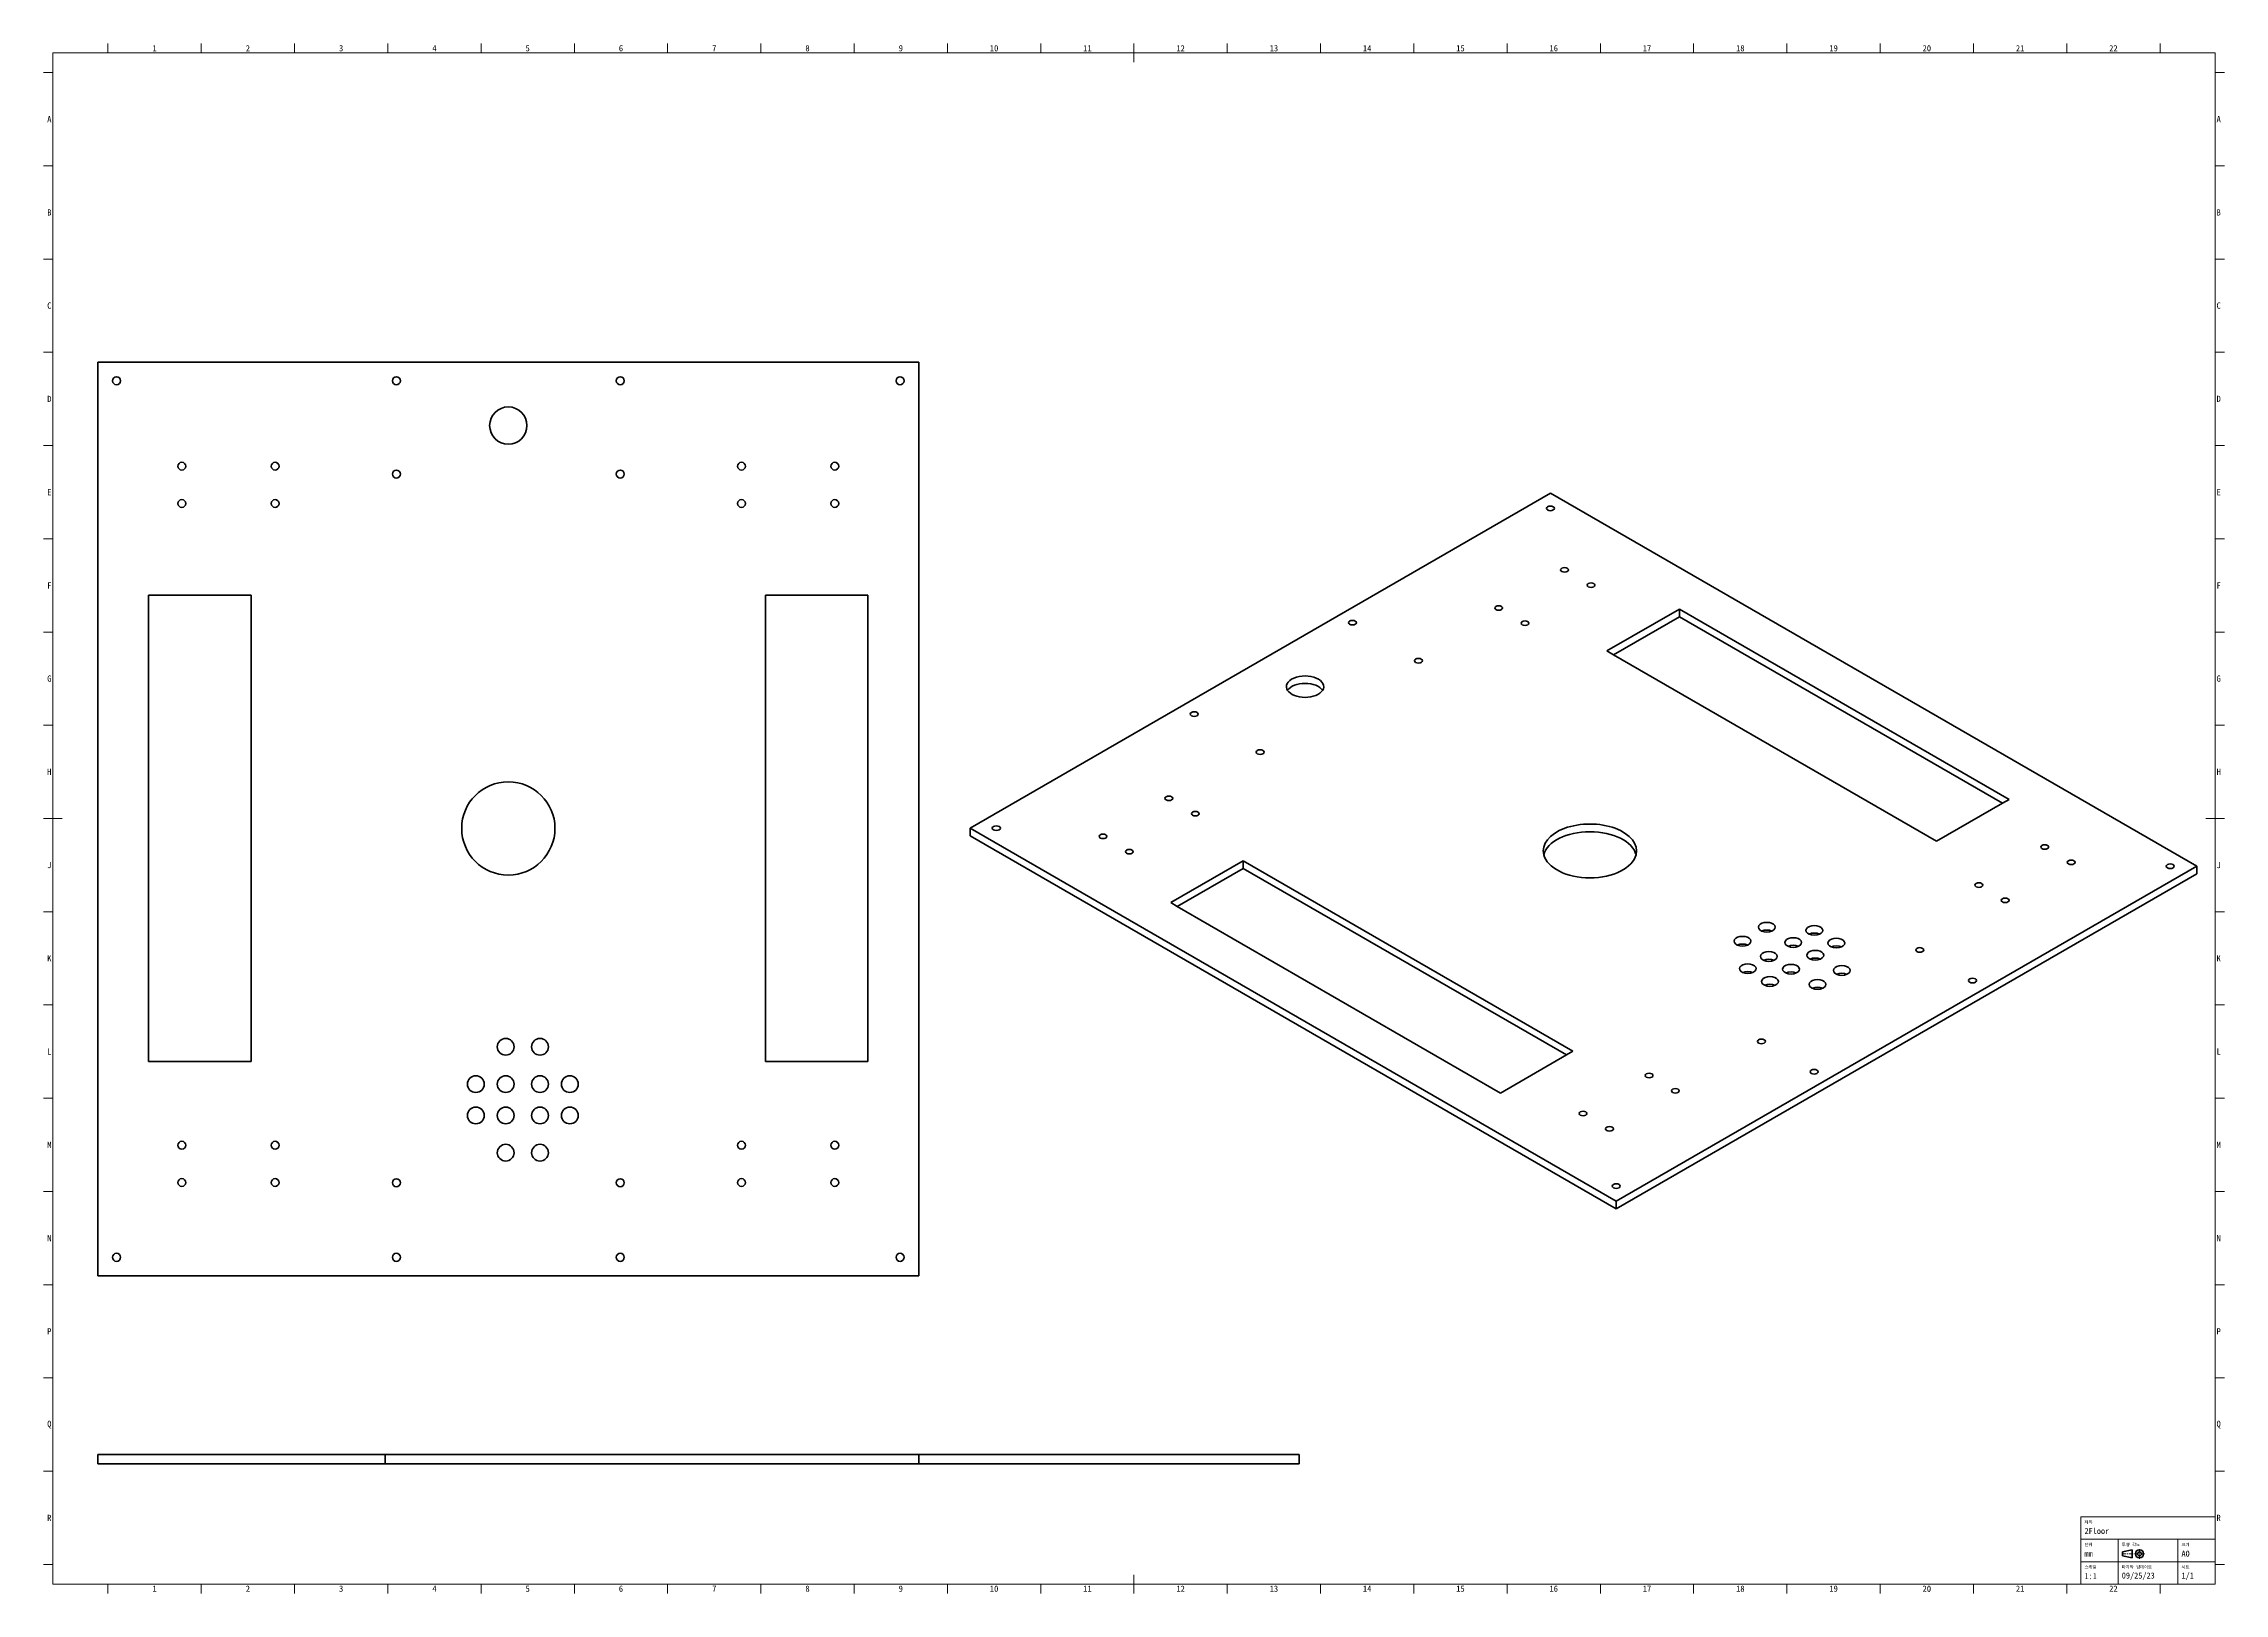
# Model space of a CAD drawing. Header units: millimetres. Extents: x 15 to 1184, y 5 to 836.
import ezdxf

# ---------------------------------------------------------------- set-up
doc = ezdxf.new("R2010")
doc.units = ezdxf.units.MM
doc.layers.add('기하구조', color=7, linetype='Continuous')
doc.layers.add('테두리', color=7, linetype='Continuous')
doc.styles.add('Shapr10', font='txt', dxfattribs={"height": 3.3495})
doc.styles.add('Shapr11', font='txt', dxfattribs={"height": 3.3495})
doc.styles.add('Shapr12', font='txt', dxfattribs={"height": 3.3495})
doc.styles.add('Shapr13', font='txt', dxfattribs={"height": 3.3495})
doc.styles.add('Shapr14', font='txt', dxfattribs={"height": 3.3495})
doc.styles.add('Shapr2', font='txt', dxfattribs={"height": 3.3495})
doc.styles.add('Shapr20', font='txt', dxfattribs={"height": 3.3495})
doc.styles.add('Shapr3', font='txt', dxfattribs={"height": 3.3495})
doc.styles.add('Shapr4', font='txt', dxfattribs={"height": 3.3495})
doc.styles.add('Shapr5', font='txt', dxfattribs={"height": 3.3495})
doc.styles.add('Shapr6', font='txt', dxfattribs={"height": 3.3495})
doc.styles.add('Shapr7', font='txt', dxfattribs={"height": 3.3495})
doc.styles.add('Shapr8', font='txt', dxfattribs={"height": 3.3495})
doc.styles.add('Shapr9', font='txt', dxfattribs={"height": 3.3495})

# ---------------------------------------------------------------- blocks, each defined once
blk = doc.blocks.new('*U2')
at = {"layer": '테두리', "linetype": 'Continuous', "lineweight": 15}
for p, q in [((1179, 46), (1107, 46)), ((1107, 10), (1107, 46)), ((1179, 10), (1179, 46)), ((1179, 34), (1107, 34)), ((1127, 10), (1127, 34)), ((1129, 26.2), (1131.4, 26.2)), ((1131.8, 26.2), (1132.2, 26.2)), ((1135.1, 26.2), (1132.7, 26.2)), ((1137.9, 26.2), (1135.9, 26.2)), ((1138.3, 26.2), (1138.8, 26.2)), ((1138.5, 26.9), (1138.5, 28.8)), ((1138.5, 26), (1138.5, 26.4)), ((1138.5, 25.6), (1138.5, 23.6)), ((1139.2, 26.2), (1141.1, 26.2)), ((1159, 10), (1159, 34)), ((1179, 22), (1107, 22)), ((1179, 10), (1107, 10))]:
    blk.add_line(p, q, dxfattribs=at)
at = {"layer": '테두리', "linetype": 'Continuous', "lineweight": 40}
for p, q in [((1129.4, 27.3), (1134.6, 28.4)), ((1129.4, 27.3), (1129.4, 25.1)), ((1129.4, 25.1), (1134.6, 24.1)), ((1134.6, 28.4), (1134.6, 24.1))]:
    blk.add_line(p, q, dxfattribs=at)
for radius in [2.17, 1.08]:
    blk.add_circle((1138.5, 26.2), radius, dxfattribs=at)

msp = doc.modelspace()

# ---------------------------------------------------------------- linework, layer by layer
at = {"layer": '기하구조', "linetype": 'Continuous', "lineweight": 40}
for p, q in [((44.1, 665.2), (44.1, 175.2)), ((44.1, 665.2), (484.1, 665.2)), ((484.1, 175.2), (484.1, 665.2)), ((511.6, 415.3), (822.7, 594.9)), ((1169.2, 394.9), (822.7, 594.9)), ((71.3, 540.2), (71.3, 290.2)), ((71.3, 540.2), (126.3, 540.2)), ((126.3, 540.2), (126.3, 290.2)), ((401.9, 540.2), (401.9, 290.2)), ((456.9, 540.2), (401.9, 540.2)), ((456.9, 540.2), (456.9, 290.2)), ((891.9, 532.8), (853, 510.4)), ((891.9, 528.7), (856.5, 508.3)), ((891.9, 528.7), (891.9, 532.8)), ((891.9, 532.8), (1068.6, 430.7)), ((891.9, 528.7), (1065.1, 428.7)), ((853, 510.4), (856.5, 508.3)), ((856.5, 508.3), (1029.7, 408.3)), ((1029.7, 408.3), (1065.1, 428.7)), ((1065.1, 428.7), (1068.6, 430.7)), ((511.6, 415.3), (858, 215.3)), ((511.6, 415.3), (511.6, 411.2)), ((511.6, 411.2), (858, 211.2)), ((619.2, 375.4), (658.1, 397.8)), ((658.1, 393.7), (658.1, 397.8)), ((658.1, 397.8), (834.8, 295.8)), ((622.7, 373.3), (658.1, 393.7)), ((658.1, 393.7), (831.3, 293.7)), ((858, 215.3), (1169.2, 394.9)), ((858, 211.2), (1169.2, 390.8)), ((1169.2, 394.9), (1169.2, 390.8)), ((619.2, 375.4), (622.7, 373.3)), ((622.7, 373.3), (795.9, 273.3)), ((831.3, 293.7), (795.9, 273.3)), ((834.8, 295.8), (831.3, 293.7)), ((126.3, 290.2), (71.3, 290.2)), ((401.9, 290.2), (456.9, 290.2)), ((858, 215.3), (858, 211.2)), ((44.1, 175.2), (484.1, 175.2)), ((44.1, 79.4), (484.1, 79.4)), ((44.1, 79.4), (44.1, 74.4)), ((44.1, 74.4), (484.1, 74.4)), ((198, 79.4), (688, 79.4)), ((198, 79.4), (198, 74.4)), ((198, 74.4), (688, 74.4)), ((484.1, 79.4), (484.1, 74.4)), ((688, 79.4), (688, 74.4))]:
    msp.add_line(p, q, dxfattribs=at)
for centre, radius in [((54.1, 655.2), 2.15), ((204.1, 655.2), 2.15), ((324.1, 655.2), 2.15), ((474.1, 655.2), 2.15), ((264.1, 631.2), 10), ((89.1, 609.4), 2.1), ((139.1, 609.4), 2.1), ((389.1, 609.4), 2.1), ((439.1, 609.4), 2.1), ((204.1, 605.2), 2.15), ((324.1, 605.2), 2.15), ((89.1, 589.4), 2.1), ((139.1, 589.4), 2.1), ((389.1, 589.4), 2.1), ((439.1, 589.4), 2.1), ((264.1, 415.2), 25), ((262.7, 298.1), 4.5), ((281.1, 298.1), 4.5), ((246.7, 278.1), 4.5), ((262.7, 278.1), 4.5), ((281.1, 278.1), 4.5), ((297.1, 278.1), 4.5), ((246.7, 261.3), 4.5), ((262.7, 261.3), 4.5), ((281.1, 261.3), 4.5), ((297.1, 261.3), 4.5), ((89.1, 245.3), 2.1), ((139.1, 245.3), 2.1), ((262.7, 241.3), 4.5), ((281.1, 241.3), 4.5), ((389.1, 245.3), 2.1), ((439.1, 245.3), 2.1), ((89.1, 225.3), 2.1), ((139.1, 225.3), 2.1), ((204.1, 225.2), 2.15), ((324.1, 225.2), 2.15), ((389.1, 225.3), 2.1), ((439.1, 225.3), 2.1), ((54.1, 185.2), 2.15), ((204.1, 185.2), 2.15), ((324.1, 185.2), 2.15), ((474.1, 185.2), 2.15)]:
    msp.add_circle(centre, radius, dxfattribs=at)
for centre, major_axis in [((822.7, 586.8), (2.15, 0)), ((830.3, 553.8), (-2.1, 0)), ((844.5, 545.6), (-2.1, 0)), ((716.6, 525.5), (-2.15, 0)), ((795, 533.4), (-2.1, 0)), ((809.1, 525.2), (-2.1, 0)), ((752, 505.1), (2.15, 0)), ((631.8, 476.5), (-2.15, 0)), ((667.1, 456.1), (2.15, 0)), ((618.2, 431.3), (-2.1, 0)), ((632.4, 423.1), (-2.1, 0)), ((525.7, 415.3), (2.15, 0)), ((582.9, 410.9), (-2.1, 0)), ((597, 402.7), (-2.1, 0)), ((1087.7, 405.2), (-2.1, 0)), ((1101.9, 397), (-2.1, 0)), ((1052.4, 384.8), (-2.1, 0)), ((1155, 394.9), (2.15, 0)), ((1066.5, 376.6), (-2.1, 0)), ((1020.7, 350), (2.15, 0)), ((1049, 333.6), (-2.15, 0)), ((935.8, 301), (2.15, 0)), ((875.6, 282.7), (-2.1, 0)), ((964.1, 284.7), (-2.15, 0)), ((889.7, 274.5), (-2.1, 0)), ((840.2, 262.3), (-2.1, 0)), ((854.4, 254.1), (-2.1, 0)), ((858, 223.4), (2.15, 0))]:
    msp.add_ellipse(centre, major_axis=major_axis, ratio=0.57735, dxfattribs=at)
for centre, major_axis, start_param, end_param in [((691.2, 491.2), (-10, 0), 2.780226, 6.644552), ((691.2, 487.2), (-10, 0), 3.50296, 5.921818), ((691.2, 491.2), (-10, 0), 0.361367, 2.780226), ((843.9, 403.1), (25, 0), 6.141288, 9.566675), ((843.9, 399), (25, 0), 0.141897, 2.999696), ((843.9, 403.1), (25, 0), 3.28349, 6.141288), ((938.7, 362.2), (-4.5, 0), 2.237807, 7.18697), ((964.2, 360.5), (-4.5, 0), 2.237807, 7.18697), ((925.7, 354.7), (-4.5, 0), 2.237807, 7.18697), ((925.7, 350.6), (-4.5, 0), 4.045378, 5.3794), ((925.7, 354.7), (-4.5, 0), 0.903785, 2.237807), ((938.7, 358.1), (-4.5, 0), 4.045378, 5.3794), ((938.7, 362.2), (-4.5, 0), 0.903785, 2.237807), ((952.9, 354), (-4.5, 0), 2.237807, 7.18697), ((952.9, 349.9), (-4.5, 0), 4.045378, 5.3794), ((952.9, 354), (-4.5, 0), 0.903785, 2.237807), ((964.2, 356.5), (-4.5, 0), 4.045378, 5.3794), ((964.2, 360.5), (-4.5, 0), 0.903785, 2.237807), ((976, 353.7), (-4.5, 0), 2.237807, 7.18697), ((976, 349.6), (-4.5, 0), 4.045378, 5.3794), ((976, 353.7), (-4.5, 0), 0.903785, 2.237807), ((928.5, 340), (-4.5, 0), 2.237807, 7.18697), ((939.8, 346.5), (-4.5, 0), 2.237807, 7.18697), ((939.8, 342.4), (-4.5, 0), 4.045378, 5.3794), ((939.8, 346.5), (-4.5, 0), 0.903785, 2.237807), ((951.7, 339.7), (-4.5, 0), 2.237807, 7.18697), ((964.7, 347.2), (-4.5, 0), 2.237807, 7.18697), ((964.7, 343.1), (-4.5, 0), 4.045378, 5.3794), ((964.7, 347.2), (-4.5, 0), 0.903785, 2.237807), ((978.9, 339), (-4.5, 0), 2.237807, 7.18697), ((928.5, 335.9), (-4.5, 0), 4.045378, 5.3794), ((928.5, 340), (-4.5, 0), 0.903785, 2.237807), ((940.4, 333.1), (-4.5, 0), 2.237807, 7.18697), ((940.4, 329.1), (-4.5, 0), 4.045378, 5.3794), ((940.4, 333.1), (-4.5, 0), 0.903785, 2.237807), ((951.7, 335.6), (-4.5, 0), 4.045378, 5.3794), ((951.7, 339.7), (-4.5, 0), 0.903785, 2.237807), ((965.9, 331.5), (-4.5, 0), 2.237807, 7.18697), ((965.9, 327.4), (-4.5, 0), 4.045378, 5.3794), ((965.9, 331.5), (-4.5, 0), 0.903785, 2.237807), ((978.9, 334.9), (-4.5, 0), 4.045378, 5.3794), ((978.9, 339), (-4.5, 0), 0.903785, 2.237807)]:
    msp.add_ellipse(centre, major_axis=major_axis, ratio=0.57735, start_param=start_param, end_param=end_param, dxfattribs=at)
at = {"layer": '테두리', "linetype": 'Continuous', "lineweight": 15}
for p, q in [((1179, 831), (20, 831)), ((20, 831), (20, 10)), ((49.5, 831), (49.5, 836)), ((99.5, 831), (99.5, 836)), ((149.5, 831), (149.5, 836)), ((199.5, 831), (199.5, 836)), ((249.5, 831), (249.5, 836)), ((299.5, 831), (299.5, 836)), ((349.5, 831), (349.5, 836)), ((399.5, 831), (399.5, 836)), ((449.5, 831), (449.5, 836)), ((499.5, 831), (499.5, 836)), ((549.5, 831), (549.5, 836)), ((599.5, 826), (599.5, 836)), ((649.5, 831), (649.5, 836)), ((699.5, 831), (699.5, 836)), ((749.5, 831), (749.5, 836)), ((799.5, 831), (799.5, 836)), ((849.5, 831), (849.5, 836)), ((899.5, 831), (899.5, 836)), ((949.5, 831), (949.5, 836)), ((999.5, 831), (999.5, 836)), ((1049.5, 831), (1049.5, 836)), ((1099.5, 831), (1099.5, 836)), ((1149.5, 831), (1149.5, 836)), ((1179, 10), (1179, 831)), ((20, 820.5), (15, 820.5)), ((1179, 820.5), (1184, 820.5)), ((20, 770.5), (15, 770.5)), ((1179, 770.5), (1184, 770.5)), ((20, 720.5), (15, 720.5)), ((1179, 720.5), (1184, 720.5)), ((20, 670.5), (15, 670.5)), ((1179, 670.5), (1184, 670.5)), ((20, 620.5), (15, 620.5)), ((1179, 620.5), (1184, 620.5)), ((20, 570.5), (15, 570.5)), ((1179, 570.5), (1184, 570.5)), ((20, 520.5), (15, 520.5)), ((1179, 520.5), (1184, 520.5)), ((20, 470.5), (15, 470.5)), ((1179, 470.5), (1184, 470.5)), ((25, 420.5), (15, 420.5)), ((1174, 420.5), (1184, 420.5)), ((20, 370.5), (15, 370.5)), ((1179, 370.5), (1184, 370.5)), ((20, 320.5), (15, 320.5)), ((1179, 320.5), (1184, 320.5)), ((20, 270.5), (15, 270.5)), ((1179, 270.5), (1184, 270.5)), ((20, 220.5), (15, 220.5)), ((1179, 220.5), (1184, 220.5)), ((20, 170.5), (15, 170.5)), ((1179, 170.5), (1184, 170.5)), ((20, 120.5), (15, 120.5)), ((1179, 120.5), (1184, 120.5)), ((20, 70.5), (15, 70.5)), ((1179, 70.5), (1184, 70.5)), ((20, 20.5), (15, 20.5)), ((599.5, 15), (599.5, 5)), ((1179, 20.5), (1184, 20.5)), ((20, 10), (1179, 10)), ((49.5, 10), (49.5, 5)), ((99.5, 10), (99.5, 5)), ((149.5, 10), (149.5, 5)), ((199.5, 10), (199.5, 5)), ((249.5, 10), (249.5, 5)), ((299.5, 10), (299.5, 5)), ((349.5, 10), (349.5, 5)), ((399.5, 10), (399.5, 5)), ((449.5, 10), (449.5, 5)), ((499.5, 10), (499.5, 5)), ((549.5, 10), (549.5, 5)), ((649.5, 10), (649.5, 5)), ((699.5, 10), (699.5, 5)), ((749.5, 10), (749.5, 5)), ((799.5, 10), (799.5, 5)), ((849.5, 10), (849.5, 5)), ((899.5, 10), (899.5, 5)), ((949.5, 10), (949.5, 5)), ((999.5, 10), (999.5, 5)), ((1049.5, 10), (1049.5, 5)), ((1099.5, 10), (1099.5, 5)), ((1149.5, 10), (1149.5, 5))]:
    msp.add_line(p, q, dxfattribs=at)

# ---------------------------------------------------------------- block references
msp.add_blockref('*U2', (0, 0))

# ---------------------------------------------------------------- texts
at = {"layer": '테두리', "linetype": 'Continuous', "lineweight": 15, "char_height": 3.35, "width": 3.349, "style": 'Shapr20'}
for s, insert, attachment_point in [('1', (74.5, 831.8), 8), ('2', (124.5, 831.8), 8), ('3', (174.5, 831.8), 8), ('4', (224.5, 831.8), 8), ('5', (274.5, 831.8), 8), ('6', (324.5, 831.8), 8), ('7', (374.5, 831.8), 8), ('8', (424.5, 831.8), 8), ('9', (474.5, 831.8), 8), ('10', (524.5, 831.8), 8), ('11', (574.5, 831.8), 8), ('12', (624.5, 831.8), 8), ('13', (674.5, 831.8), 8), ('14', (724.5, 831.8), 8), ('15', (774.5, 831.8), 8), ('16', (824.5, 831.8), 8), ('17', (874.5, 831.8), 8), ('18', (924.5, 831.8), 8), ('19', (974.5, 831.8), 8), ('20', (1024.5, 831.8), 8), ('21', (1074.5, 831.8), 8), ('22', (1124.5, 831.8), 8), ('A', (19.2, 795.5), 6), ('A', (1179.8, 795.5), 4), ('B', (19.2, 745.5), 6), ('B', (1179.8, 745.5), 4), ('C', (19.2, 695.5), 6), ('C', (1179.8, 695.5), 4), ('D', (19.2, 645.5), 6), ('D', (1179.8, 645.5), 4), ('E', (19.2, 595.5), 6), ('E', (1179.8, 595.5), 4), ('F', (19.2, 545.5), 6), ('F', (1179.8, 545.5), 4), ('G', (19.2, 495.5), 6), ('G', (1179.8, 495.5), 4), ('H', (19.2, 445.5), 6), ('H', (1179.8, 445.5), 4), ('J', (19.2, 395.5), 6), ('J', (1179.8, 395.5), 4), ('K', (19.2, 345.5), 6), ('K', (1179.8, 345.5), 4), ('L', (19.2, 295.5), 6), ('L', (1179.8, 295.5), 4), ('M', (19.2, 245.5), 6), ('M', (1179.8, 245.5), 4), ('N', (19.2, 195.5), 6), ('N', (1179.8, 195.5), 4), ('P', (19.2, 145.5), 6), ('P', (1179.8, 145.5), 4), ('Q', (19.2, 95.5), 6), ('Q', (1179.8, 95.5), 4), ('R', (19.2, 45.5), 6), ('R', (1179.8, 45.5), 4), ('1', (74.5, 9.2), 2), ('2', (124.5, 9.2), 2), ('3', (174.5, 9.2), 2), ('4', (224.5, 9.2), 2), ('5', (274.5, 9.2), 2), ('6', (324.5, 9.2), 2), ('7', (374.5, 9.2), 2), ('8', (424.5, 9.2), 2), ('9', (474.5, 9.2), 2), ('10', (524.5, 9.2), 2), ('11', (574.5, 9.2), 2), ('12', (624.5, 9.2), 2), ('13', (674.5, 9.2), 2), ('14', (724.5, 9.2), 2), ('15', (774.5, 9.2), 2), ('16', (824.5, 9.2), 2), ('17', (874.5, 9.2), 2), ('18', (924.5, 9.2), 2), ('19', (974.5, 9.2), 2), ('20', (1024.5, 9.2), 2), ('21', (1074.5, 9.2), 2), ('22', (1124.5, 9.2), 2)]:
    msp.add_mtext(s, dxfattribs=dict(at, insert=insert, attachment_point=attachment_point))
at = {"layer": '테두리', "linetype": 'Continuous', "lineweight": 15, "attachment_point": 1}
for s, insert, char_height, style in [('제목', (1109, 44), 1.65, 'Shapr2'), ('2Floor', (1109, 40.1), 3.25, 'Shapr3'), ('단위', (1109, 32), 1.65, 'Shapr4'), ('mm', (1109, 27.9), 3.25, 'Shapr5'), ('투영 각도', (1129, 32), 1.65, 'Shapr6'), ('크기', (1161, 32), 1.65, 'Shapr7'), ('A0', (1161, 28), 3.25, 'Shapr8'), ('스케일', (1109, 20), 1.65, 'Shapr9'), ('1:1', (1109, 15.9), 3.25, 'Shapr10'), ('마지막 업데이트', (1129, 20), 1.65, 'Shapr11'), ('09/25/23', (1129, 16.2), 3.25, 'Shapr12'), ('시트', (1161, 20), 1.65, 'Shapr13'), ('1/1', (1161, 16.2), 3.25, 'Shapr14')]:
    msp.add_mtext(s, dxfattribs=dict(at, insert=insert, char_height=char_height, style=style))

doc.saveas('drawing.dxf')
